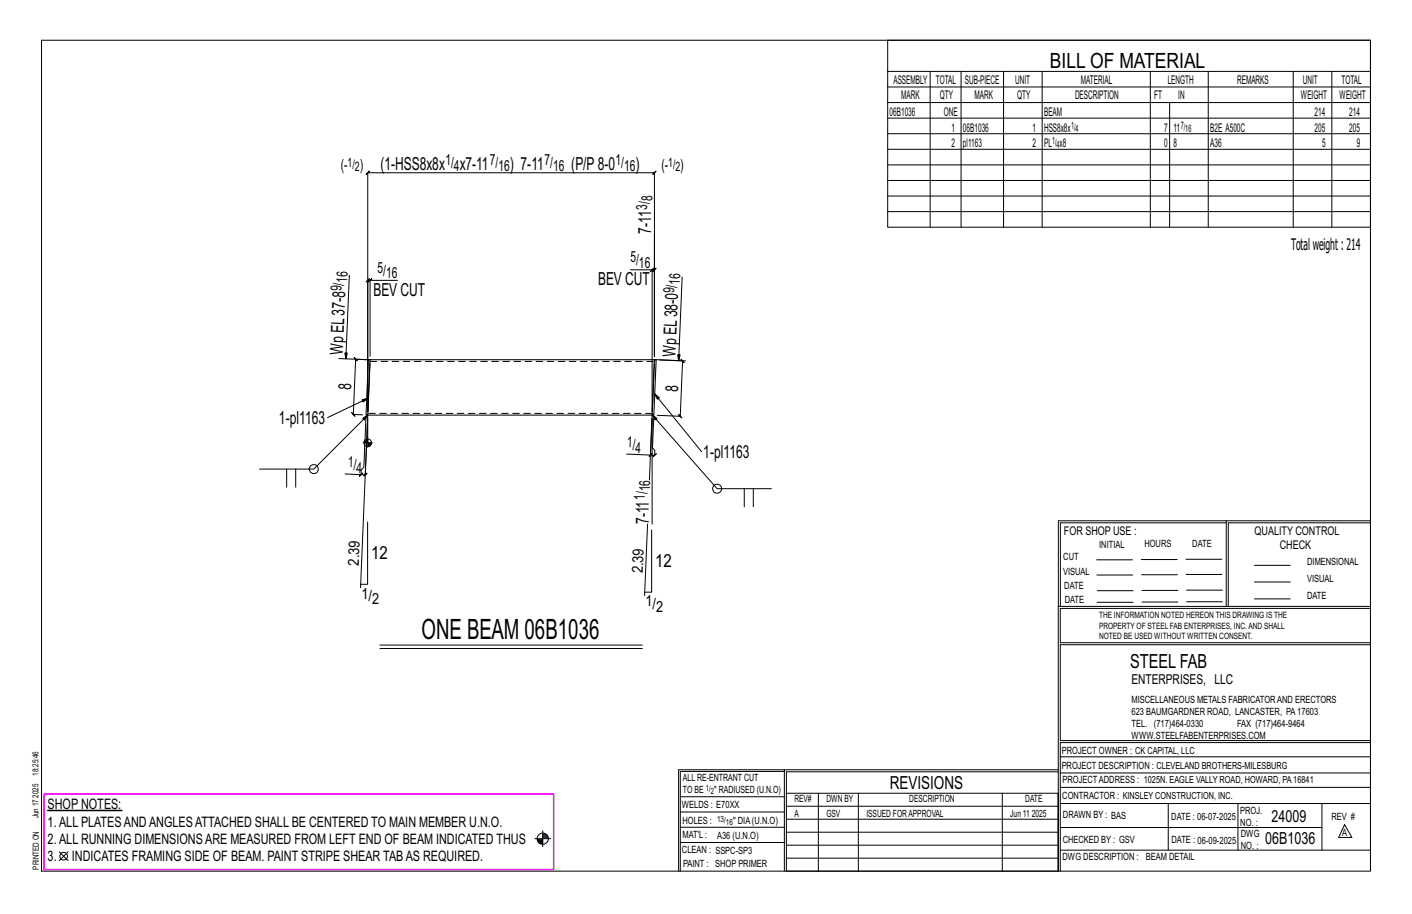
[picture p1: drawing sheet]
<svg xmlns="http://www.w3.org/2000/svg" width="432mm" height="279mm" viewBox="0 0 432 279" stroke-linecap="round" stroke-linejoin="round" font-family="sans-serif">
<defs><g id="words">
<text font-size="8.6" x="128.9" y="195.2">ONE BEAM 06B1036</text>
<text font-size="6.4" x="321.1" y="20.7">BILL OF MATERIAL</text>
<text font-size="5.9" x="345.6" y="204.1">STEEL FAB</text>
<g font-size="5.5">
<text x="116.3" y="51.8">(1-HSS8x8x</text>
<text x="140.6" y="51.8">x7-11</text>
<text x="155.9" y="51.8">) 7-11</text>
<text x="174.7" y="51.8">(P/P8-0</text>
<text x="194.3" y="51.8">)</text>
<text x="199.1" y="71.5" transform="rotate(-90 199.1 71.5)">7-11</text>
<text x="182.9" y="87">BEV CUT</text>
<text x="114.2" y="90.4">BEV CUT</text>
<text x="104.8" y="108.6" transform="rotate(-88 104.8 108.6)">WpEL37-8</text>
<text x="206.6" y="109.1" transform="rotate(-88 206.6 109.1)">WpEL38-0</text>
<text x="107.4" y="119.2" transform="rotate(-88 107.4 119.2)">8</text>
<text x="207.4" y="119.7" transform="rotate(-88 207.4 119.7)">8</text>
<text x="85.3" y="129.6">1-pl1163</text>
<text x="215.1" y="140">1-pl1163</text>
<text x="198.4" y="160.2" transform="rotate(-90 198.4 160.2)">7-11</text>
<text x="113.5" y="170.9">12</text>
<text x="200.3" y="173.3">12</text>
<text x="272.2" y="241.1">REVISIONS</text>
</g>
<g font-size="5.1">
<text x="388.9" y="251.3">24009</text>
<text x="386.9" y="258.1">06B1036</text>
</g>
<text font-size="4.9" x="394.8" y="76.4">Totalweight : 214</text>
<g font-size="4.7">
<text x="104.2" y="52">(-</text>
<text x="110" y="52">)</text>
<text x="136.2" y="50.6">1/</text>
<text x="138.8" y="52.2">4</text>
<text x="149.8" y="50.6">7/</text>
<text x="152.4" y="52.2">16</text>
<text x="166.5" y="50.6">7/</text>
<text x="169.2" y="52.2">16</text>
<text x="188.2" y="50.6">1/</text>
<text x="190.8" y="52.2">16</text>
<text x="202.2" y="52">(-</text>
<text x="208" y="52">)</text>
<text x="197.9" y="64.2" transform="rotate(-90 197.9 64.2)">3/</text>
<text x="199.6" y="61.5" transform="rotate(-90 199.6 61.5)">8</text>
<text x="115.4" y="83.5">5/</text>
<text x="192.8" y="80.2">5/</text>
<text x="195.4" y="81.9">16</text>
<text x="104.4" y="89.1" transform="rotate(-88 104.4 89.1)">9/</text>
<text x="106.2" y="86.6" transform="rotate(-88 106.2 86.6)">16</text>
<text x="118.1" y="85.1">16</text>
<text x="206.2" y="89.6" transform="rotate(-88 206.2 89.6)">9/</text>
<text x="207.9" y="87.1" transform="rotate(-88 207.9 87.1)">16</text>
<text x="191.7" y="136.6" transform="rotate(2 191.7 136.6)">1/</text>
<text x="106.4" y="142.7" transform="rotate(2 106.4 142.7)">1/</text>
<text x="194.3" y="138.3" transform="rotate(2 194.3 138.3)">4</text>
<text x="108.9" y="144.5" transform="rotate(2 108.9 144.5)">4</text>
<text x="197.2" y="152.8" transform="rotate(-90 197.2 152.8)">1/</text>
<text x="198.8" y="150.2" transform="rotate(-90 198.8 150.2)">16</text>
<text x="109.7" y="172.9" transform="rotate(-88 109.7 172.9)">2.39</text>
<text x="196.6" y="175.3" transform="rotate(-88 196.6 175.3)">2.39</text>
<text x="110.5" y="183">1/</text>
<text x="113.8" y="184.6">2</text>
<text x="197.4" y="185.4">1/</text>
<text x="200.6" y="187">2</text>
</g>
<g font-size="4.4">
<text x="14.6" y="247.4">SHOP NOTES:</text>
<text x="14.6" y="257.9">2.ALL RUNNING DIMENSIONSARE MEASURED FROM LEFT END OF BEAM INDICATED THUS</text>
<text x="14.6" y="252.7">1.ALL PLATESANDANGLESATTACHED SHALL BE CENTERED TO MAIN MEMBER U.N.O.</text>
<text x="14.6" y="263.1">3.</text>
<text x="22" y="263.1">INDICATES FRAMING SIDE OF BEAM. PAINT STRIPE SHEAR TABAS REQUIRED.</text>
</g>
<text font-size="4.2" x="346" y="209.1">ENTERPRISES, LLC</text>
<g font-size="4">
<text x="106.3" y="50.9">1/</text>
<text x="108.5" y="52.3">2</text>
<text x="204.3" y="50.9">1/</text>
<text x="206.6" y="52.3">2</text>
</g>
<g font-size="3.7">
<text x="273.2" y="25.6">ASSEMBLY</text>
<text x="286.2" y="25.6">TOTAL</text>
<text x="295.1" y="25.6">SUB-PIECE</text>
<text x="310.4" y="25.6">UNIT</text>
<text x="330.5" y="25.6">MATERIAL</text>
<text x="357.1" y="25.6">LENGTH</text>
<text x="378.3" y="25.6">REMARKS</text>
<text x="398.4" y="25.6">UNIT</text>
<text x="410.2" y="25.6">TOTAL</text>
<text x="272.1" y="35.5">06B1036</text>
<text x="275.6" y="30.4">MARK</text>
<text x="287.4" y="30.4">QTY</text>
<text x="288.6" y="35.5">ONE</text>
<text x="298" y="30.4">MARK</text>
<text x="311" y="30.4">QTY</text>
<text x="319.3" y="35.5">BEAM</text>
<text x="328.7" y="30.4">DESCRIPTION</text>
<text x="353" y="30.4">FT</text>
<text x="360.3" y="30.4">IN</text>
<text x="397.8" y="30.4">WEIGHT</text>
<text x="402" y="35.5">214</text>
<text x="409.6" y="30.4">WEIGHT</text>
<text x="412.6" y="35.5">214</text>
<text x="290.9" y="40.2">1</text>
<text x="294.5" y="40.2">06B1036</text>
<text x="315.8" y="40.2">1</text>
<text x="319.3" y="40.2">HSS8x8x</text>
<text x="356" y="40.2">7</text>
<text x="358.9" y="40.2">11</text>
<text x="370.1" y="40.2">B2E A500C</text>
<text x="402" y="40.2">205</text>
<text x="412.6" y="40.2">205</text>
<text x="290.9" y="45">2</text>
<text x="294.5" y="45">pl1163</text>
<text x="315.8" y="45">2</text>
<text x="319.3" y="45">PL x8</text>
<text x="356" y="45">0</text>
<text x="358.9" y="45">8</text>
<text x="370.1" y="45">A36</text>
<text x="404.3" y="45">5</text>
<text x="415" y="45">9</text>
<text x="325.3" y="163.4">FOR SHOP USE :</text>
<text x="383.7" y="163.4">QUALITY CONTROL</text>
<text x="391.4" y="167.8">CHECK</text>
</g>
<g font-size="3.1">
<text x="327.5" y="39.4">1/</text>
<text x="328.9" y="40.5">4</text>
<text x="361.1" y="39.4">7/</text>
<text x="362.5" y="40.5">16</text>
<text x="321.7" y="44.1">1/</text>
<text x="323.1" y="45.3">4</text>
<text x="336.2" y="167.4">INITIAL</text>
<text x="350" y="167.1">HOURS</text>
<text x="364.6" y="167.2">DATE</text>
<text x="325.2" y="171.3">CUT</text>
<text x="399.8" y="172.8">DIMENSIONAL</text>
<text x="325.1" y="175.8">VISUAL</text>
<text x="399.8" y="177.9">VISUAL</text>
<text x="325.5" y="180">DATE</text>
<text x="325.7" y="184.4">DATE</text>
<text x="399.8" y="183.1">DATE</text>
<text x="346" y="215">MISCELLANEOUS METALS FABRICATORAND ERECTORS</text>
<text x="346" y="218.6">623 BAUMGARDNER ROAD, LANCASTER, PA17603</text>
<text x="346" y="225.8">WWW.STEELFABENTERPRISES.COM</text>
<text x="346" y="222.2">TEL. (717)464-0330</text>
<text x="378.3" y="222.2">FAX (717)464-9464</text>
<text x="324.7" y="230.5">PROJECT OWNER : CK CAPITAL, LLC</text>
<text x="208.8" y="238.8">ALL RE-ENTRANT CUT</text>
<text x="324.7" y="235.1">PROJECT DESCRIPTION : CLEVELAND BROTHERS-MILESBURG</text>
<text x="324.9" y="239.5">PROJECTADDRESS : 1025N. EAGLE VALLY ROAD, HOWARD, PA16841</text>
<text x="208.8" y="242.5">TO BE</text>
<text x="218.4" y="242.5">&quot; RADIUSED (U.N.O)</text>
<text x="242.9" y="245.3">REV#</text>
<text x="252.7" y="245.3">DWN BY</text>
<text x="278.1" y="245.3">DESCRIPTION</text>
<text x="313.5" y="245.3">DATE</text>
<text x="324.9" y="244.2">CONTRACTOR : KINSLEY CONSTRUCTION, INC.</text>
<text x="208.5" y="247">WELDS : E70XX</text>
<text x="208.7" y="251.7">HOLES :</text>
<text x="224.2" y="251.8">&quot; DIA(U.N.O)</text>
<text x="242.9" y="249.9">A</text>
<text x="252.7" y="249.9">GSV</text>
<text x="264.9" y="249.9">ISSUED FORAPPROVAL</text>
<text x="309" y="249.9">Jun 11</text>
<text x="315.5" y="249.9">2025</text>
<text x="325.1" y="250">DRAWN BY : BAS</text>
<text x="358.2" y="250.5">DATE : 06-07-2025</text>
<text x="379.3" y="248.9">PROJ.</text>
<text x="407.2" y="250.5">REV #</text>
<text x="208.7" y="256.3">MAT'L :</text>
<text x="219.3" y="256.4">A36 (U.N.O)</text>
<text x="325" y="257.6">CHECKED BY : GSV</text>
<text x="358.3" y="257.7">DATE : 06-09-2025</text>
<text x="379.3" y="252.5">NO. :</text>
<text x="379.5" y="255.9">DWG</text>
<text x="410.5" y="255.5">A</text>
<text x="208.6" y="260.7">CLEAN : SSPC-SP3</text>
<text x="324.9" y="262.9">DWG DESCRIPTION :</text>
<text x="350.4" y="263">BEAM DETAIL</text>
<text x="379.5" y="259.5">NO. :</text>
<text x="208.9" y="265">PAINT : SHOP PRIMER</text>
</g>
<g font-size="2.7">
<text x="336.1" y="189">THE INFORMATION NOTED HEREON THIS DRAWING IS THE</text>
<text x="336.1" y="195.4">NOTED BE USED WITHOUT WRITTEN CONSENT.</text>
<text x="336.1" y="192.2">PROPERTY OF STEEL FAB ENTERPRISES, INC.AND SHALL</text>
</g>
<g font-size="2.6">
<text x="215.9" y="241.8">1/</text>
<text x="217.4" y="242.7">2</text>
<text x="219.3" y="251.1">13/</text>
<text x="222" y="252.1">16</text>
</g>
<g font-size="2.5">
<text x="11.7" y="237.1" transform="rotate(-90 11.7 237.1)">18:25:46</text>
<text x="11.8" y="243.8" transform="rotate(-90 11.8 243.8)">2025</text>
<text x="11.8" y="250.1" transform="rotate(-90 11.8 250.1)">Jun 17</text>
<text x="11.9" y="265.8" transform="rotate(-90 11.9 265.8)">PRINTED ON</text>
</g>
</g></defs>
<path d="M14.6 247.7h22.7v.1h-22.7z" fill="#000" stroke="#000" stroke-width=".31"/>
<g fill="none" stroke="#000" stroke-width=".31">
<path d="M12.7 12.3h406.4v254h-406.4zM271.5 12.3h147.6v57.2h-147.6zM271.5 21.8h147.6M271.5 26.6h147.6M271.5 31.4h147.6M271.5 36.1h147.6M284.5 21.8v47.7M293.9 21.8v47.7M306.9 21.8v47.7M318.7 21.8v47.7M351.8 21.8v47.7M357.7 31.4v38.1"/>
<path d="M369.5 21.8v47.7M395.5 21.8v47.7M407.3 21.8v47.7M271.5 40.9h147.6M271.5 45.6h147.6M271.5 50.4h147.6M271.5 55.2h147.6M271.5 59.9h147.6M200.1 71.5v37.4v-26.4l.5-.5-1 1 .5-.5h-.7M271.5 64.7h147.6M106.8 84.2l-1 25.5-.3-1.8 .7 .1-.4 1.7M113.2 85.7l.5-.5-1 1z"/>
<path d="M113.2 85.7h-.7l.5-.5-1 1 .5-.5v40.1v-73l-.5 .5 1-1-.5 .5h87.6l-.5 .5 1-1-.5 .5v56.1M121.5 85.7h-8.3v23.2M192.8 82.5h6.6v43.3M199.4 82.5l.5-.5-1 1zM208.6 84.7l-1.1 25.5-.3-1.7h.8l-.5 1.7M103.6 109.6l9.6 .4M112.6 110l-3.8-.2-.5-.5 .9 1-.4-.5-.8 16.9-.4-.5 .9 1-.5-.5 2.9 .1M200.1 110l9.6 .3M201.7 110l7 .3-.4-.5 .9 1.1-.5-.6-.7 17-.4-.6 .9 1.1-.5-.5-7-.3M111.1 135.4h2.8M111.4 134.9v.5M111.6 134.6v.8"/>
<path d="M111.8 134.4v1M111.9 127.9l-.6 15-.8 .7-.1 1.5-4.9-.2M112 134.3v1.1M112.2 134.2v1.2M112.4 128l-.7 17.1 .5-.4-1 .9 .5-.5h-1.3M112.5 128v8.8M112.5 121.8l-1.8 .4 .4 .7 1.4-1.1-12.3 5.8M112.7 135.4v1.1M112.9 135.4v1M113.1 135.4v.9M113.3 135.4v.8M113.5 135.4v.4"/>
<path d="M191.6 138.8l7.3 .3 .5-11.1v32.2M198.4 139.6l1-1zM199.4 126.9l-.8 19.8M199.4 126.8l.9 1.6 .6-.5-1.5-1.1 19.9 22.6h16.6M199.9 128l-.4 8.9 .8 .8-.1 1.5 .5-.5-1 .9 .5-.4-1.3-.1M200.2 120.4l.8 1.6 .6-.4-1.4-1.2 14.3 17.7M79.4 143.4h16.6l16.5-16.5-1 1.5-.5-.5 1.5-1-2.2 52.8M87.7 143.4v5.5M90.4 143.4v5.5M109.9 145.6l1-1zM112.4 159.6v19h-2.1M227.6 149.4v5.5"/>
<path d="M230.4 149.4v5.5M375 159.8h-50.7v25.6M375 159.2h-51.3l-.1 107.1M419.1 159.2h-44.1v26.2M419.1 159.8h-43.5v25.6M198 160.2l-.9 21.9M199.3 162v19h-2.1M335.4 171.1h10.9M335.4 175.8h11M349 171h11M349.1 175.7h11M362.7 171h10.9"/>
<path d="M362.7 175.6h11M383.6 172.8h11M383.6 177.9h11M116.2 197.2h80.2M116.2 198.2h80.2M323.7 185.4h95.4M335.5 184.1h11M335.5 180.6h11M349.2 184h11M349.2 180.5h11M362.9 180.4h10.9M362.9 184h10.9"/>
<path d="M383.6 183.1h11M419.1 186h-94.9v10.5h94.9M419.1 197.1h-94.9v29.3h94.9v.6h-94.9v39.3M239.9 235.8h-31.9v30.5M239.9 235.3h-32.4v31M323.6 235.3h-83.7v31M323.6 235.9h-83.1v6.6M324.2 236.3h94.9M324.2 231.4h94.9M163.5 256.4h4.9M164.3 256.7h1.7M164.4 257h1.6"/>
<path d="M164.5 257.2h1.5M164.7 257.5h1.3M165 257.8h1M166 253.9v4.9M166 254.9h.9M166 255.5h1.5M166 256.1h1.7M166 255.2h1.3M166 255.8h1.6M208 252.9h31.9M208 257.5h31.9M208 243.6h31.9"/>
<path d="M208 248.2h31.9M240.5 242.5h83.1v23.8h-83.1zM240.5 258.4h83.1M240.5 254.4h83.1M240.5 250.4h83.1M240.5 246.5h83.1M250.3 242.5v23.8M262.5 242.5v23.8M306.5 242.5v23.8M324.2 253h80.1M324.2 245.6h94.9M324.2 259.9h94.9"/>
<path d="M324.2 240.7h94.9M357.3 245.6v14.3M378.6 245.6v14.3M404.3 245.6v14.3M411.2 252.1l2.2 3.9h-4zM18.1 260.4l2.7 2.7M20.8 260.4l-2.7 2.7M240.5 262.3h83.1"/>
<circle cx="112.5" cy="135.4" r="1.16"/>
<circle cx="96" cy="143.4" r="1.38"/>
<circle cx="219.3" cy="149.4" r="1.38"/>
<circle cx="166" cy="256.4" r="1.71"/>
<circle cx="19.5" cy="261.7" r="1.17"/>
</g>
<path d="M13.5 242.7h155.8v23.1h-155.8z" fill="none" stroke="#f0f" stroke-width=".5"/>
<path d="M112.6 109.9l.6 .1-.7 16.9h-.6zM113.1 111l-.6 14.8M113.2 110h86.9M200.1 111l-.6 14.8M200.1 110h.6l-.7 16.9h-.6zM112.5 126.9h86.9" fill="none" stroke="#000" stroke-width=".32"/>
<path d="M113.1 110.5h87M199.4 126.4h-86.9" fill="none" stroke="#000" stroke-width=".31" stroke-dasharray="2 1.4"/>
<use href="#words"/>
</svg>
